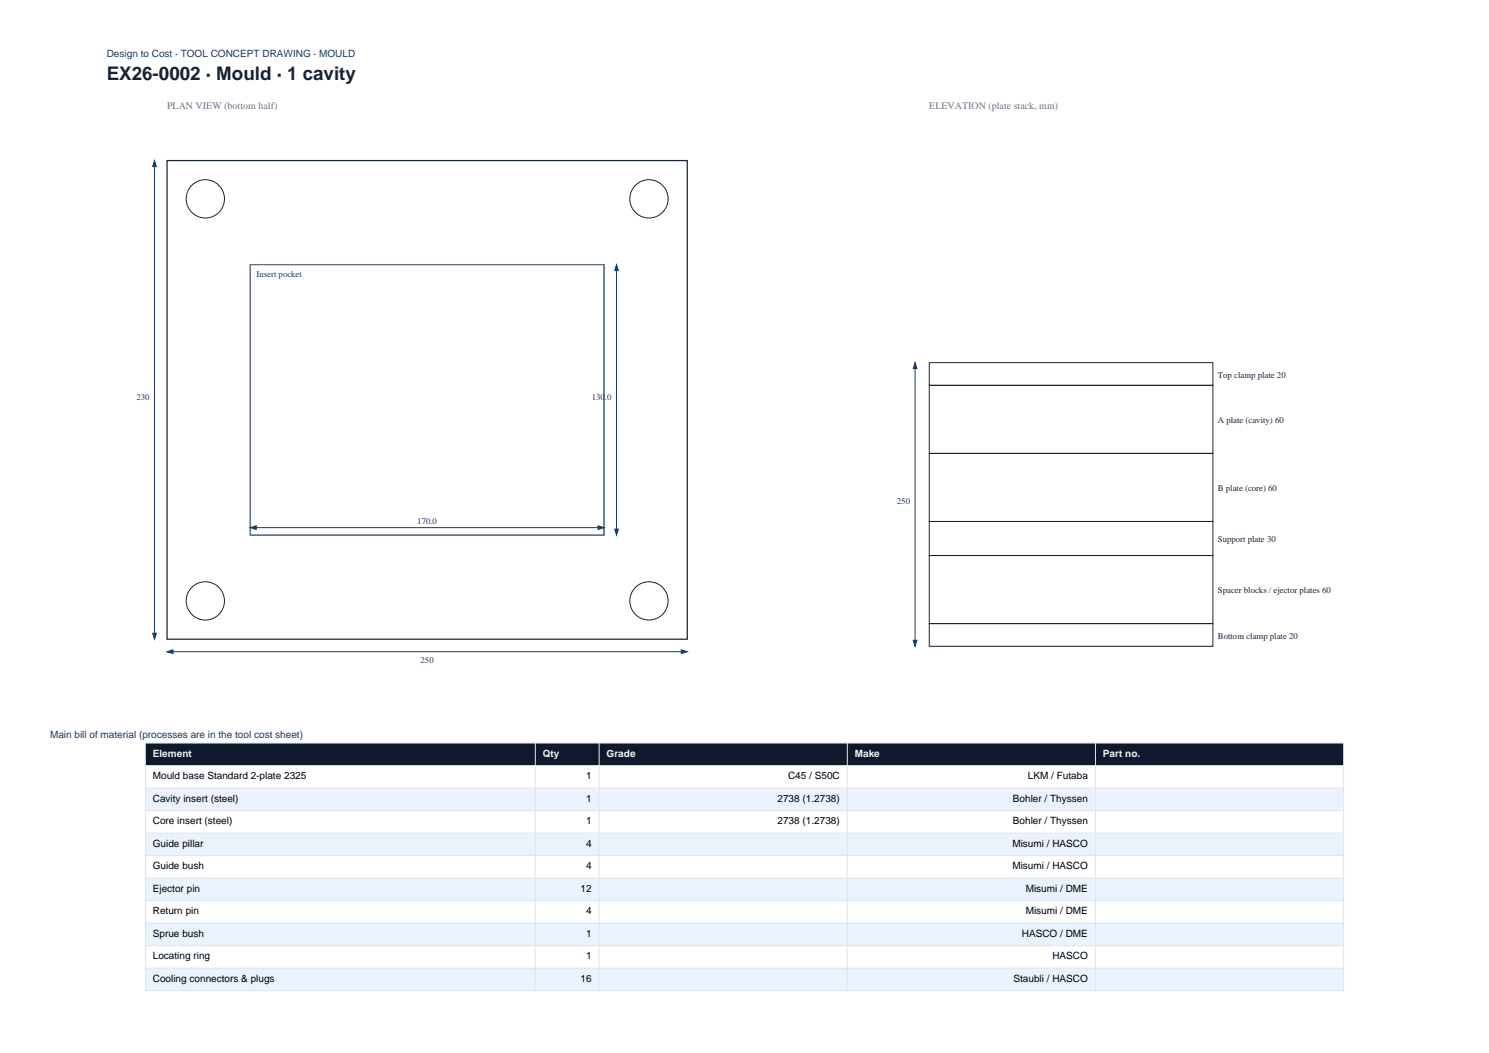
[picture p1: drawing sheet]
<svg xmlns="http://www.w3.org/2000/svg" width="420mm" height="297mm" viewBox="0 0 420 297" stroke-linecap="round" stroke-linejoin="round" font-family="sans-serif">
<defs><g id="words">
<text font-size="5.3" fill="#152238" x="30.1" y="22.7">EX26-0002 · Mould · 1 cavity</text>
<g font-size="2.8" fill="#123a6b">
<text x="30.1" y="16">Design to Cost · TOOL CONCEPT DRAWING · MOULD</text>
<text x="14.1" y="208.2">Main bill of material (processes are in the tool cost sheet)</text>
</g>
<g font-size="2.8" fill="#6b7683">
<text x="47.1" y="30.8">PLAN VIEW (bottom half)</text>
<text x="262.1" y="30.8">ELEVATION (plate stack, mm)</text>
</g>
<g font-size="2.8" fill="#eef4fb">
<text x="43.1" y="213.5">Element</text>
<text x="153.1" y="213.5">Qty</text>
<text x="171.1" y="213.5">Grade</text>
<text x="241.1" y="213.5">Make</text>
<text x="311.1" y="213.5">Part no.</text>
</g>
<g font-size="2.8">
<text x="43.1" y="219.8">Mould base Standard 2-plate 2325</text>
<text x="165.3" y="219.8">1</text>
<text x="222.3" y="219.8">C45 / S50C</text>
<text x="289.9" y="219.8">LKM / Futaba</text>
<text x="43.1" y="226.2">Cavity insert (steel)</text>
<text x="165.3" y="226.2">1</text>
<text x="219.3" y="226.2">2738 (1.2738)</text>
<text x="285.7" y="226.2">Bohler / Thyssen</text>
<text x="43.1" y="232.5">Core insert (steel)</text>
<text x="165.3" y="232.5">1</text>
<text x="219.3" y="232.5">2738 (1.2738)</text>
<text x="285.7" y="232.5">Bohler / Thyssen</text>
<text x="43.1" y="238.9">Guide pillar</text>
<text x="165.3" y="238.9">4</text>
<text x="285.6" y="238.9">Misumi / HASCO</text>
<text x="43.1" y="245.2">Guide bush</text>
<text x="165.3" y="245.2">4</text>
<text x="285.6" y="245.2">Misumi / HASCO</text>
<text x="43.1" y="251.6">Ejector pin</text>
<text x="163.7" y="251.6">12</text>
<text x="289.3" y="251.6">Misumi / DME</text>
<text x="43.1" y="257.9">Return pin</text>
<text x="165.3" y="257.9">4</text>
<text x="289.3" y="257.9">Misumi / DME</text>
<text x="43.1" y="264.3">Sprue bush</text>
<text x="165.3" y="264.3">1</text>
<text x="288.2" y="264.3">HASCO / DME</text>
<text x="43.1" y="270.6">Locating ring</text>
<text x="165.3" y="270.6">1</text>
<text x="296.8" y="270.6">HASCO</text>
<text x="43.1" y="277">Cooling connectors &amp; plugs</text>
<text x="163.7" y="277">16</text>
<text x="285.9" y="277">Staubli / HASCO</text>
</g>
<g font-size="2.5" fill="#123a6b">
<text x="72.4" y="78.2">Insert pocket</text>
<text x="38.5" y="112.8">230</text>
<text x="166.9" y="112.8">130.0</text>
<text x="253" y="142.3">250</text>
<text x="117.7" y="147.8">170.0</text>
<text x="118.6" y="187">250</text>
</g>
<g font-size="2.5" fill="#152238">
<text x="343.5" y="106.5">Top clamp plate 20</text>
<text x="343.5" y="119.3">A plate (cavity) 60</text>
<text x="343.5" y="138.5">B plate (core) 60</text>
<text x="343.5" y="152.9">Support plate 30</text>
<text x="343.5" y="167.3">Spacer blocks / ejector plates 60</text>
<text x="343.5" y="180.1">Bottom clamp plate 20</text>
</g>
</g></defs>
<path d="M47.1 45.3h146.8v135h-146.8z" fill="none" stroke="#152238" stroke-width=".35"/>
<path d="M70.6 74.6h99.8v76.3h-99.8z" fill="none" stroke="#123a6b" stroke-width=".32"/>
<path d="M70.6 74.6h99.8v76.3h-99.8z" fill="none" stroke="#6b7683" stroke-width=".28"/>
<g fill="none" stroke="#152238" stroke-width=".28">
<path d="M262.1 108.7h80v19.2h-80zM262.1 102.3h80v6.4h-80zM262.1 127.9h80v19.2h-80zM262.1 156.7h80v19.2h-80zM262.1 147.1h80v9.6h-80zM262.1 175.9h80v6.4h-80z"/>
<circle cx="57.9" cy="56.1" r="5.4"/>
<circle cx="183.1" cy="56.1" r="5.4"/>
<circle cx="57.9" cy="169.5" r="5.4"/>
<circle cx="183.1" cy="169.5" r="5.4"/>
</g>
<path d="M43.6 45.3v135M173.9 74.6v76.3M258.1 102.3v80M70.6 148.8h99.8M47.1 183.8h146.8" fill="none" stroke="#123a6b" stroke-width=".28"/>
<g fill="#123a6b" stroke="#123a6b" stroke-width=".28">
<path d="M47.1 183.8l1.7-.5v1z"/>
<path d="M192.2 183.3l1.7 .5-1.7 .5z"/>
<path d="M43.1 178.6h1l-.5 1.7z"/>
<path d="M43.6 45.3l.5 1.7h-1z"/>
<path d="M70.6 148.8l1.7-.5v1z"/>
<path d="M168.7 148.3l1.7 .5-1.7 .5z"/>
<path d="M173.4 149.3h1l-.5 1.6z"/>
<path d="M173.9 74.6l.5 1.7h-1z"/>
<path d="M257.6 180.6h1l-.5 1.7z"/>
<path d="M258.1 102.3l.5 1.7h-1z"/>
</g>
<path d="M41 209.6h338v6.3h-338z" fill-rule="evenodd" fill="#0e1a2c"/>
<g fill="#e9f2fd">
<path d="M41 222.3h338v6.3h-338z" fill-rule="evenodd"/>
<path d="M41 235h338v6.3h-338z" fill-rule="evenodd"/>
<path d="M41 247.7h338v6.3h-338z" fill-rule="evenodd"/>
<path d="M41 260.4h338v6.3h-338z" fill-rule="evenodd"/>
<path d="M41 273.1h338v6.3h-338z" fill-rule="evenodd"/>
</g>
<g fill="none" stroke="#dfe5ec" stroke-width=".28">
<path d="M41 209.6h338v69.8h-338zM41 215.9h338M151 209.6v69.8M169 209.6v69.8M239 209.6v69.8M309 209.6v69.8M41 222.3h338M41 228.6h338M41 235h338M41 241.3h338M41 247.7h338M41 254h338"/>
<path d="M41 260.4h338M41 266.7h338M41 273.1h338"/>
</g>
<use href="#words"/>
</svg>
